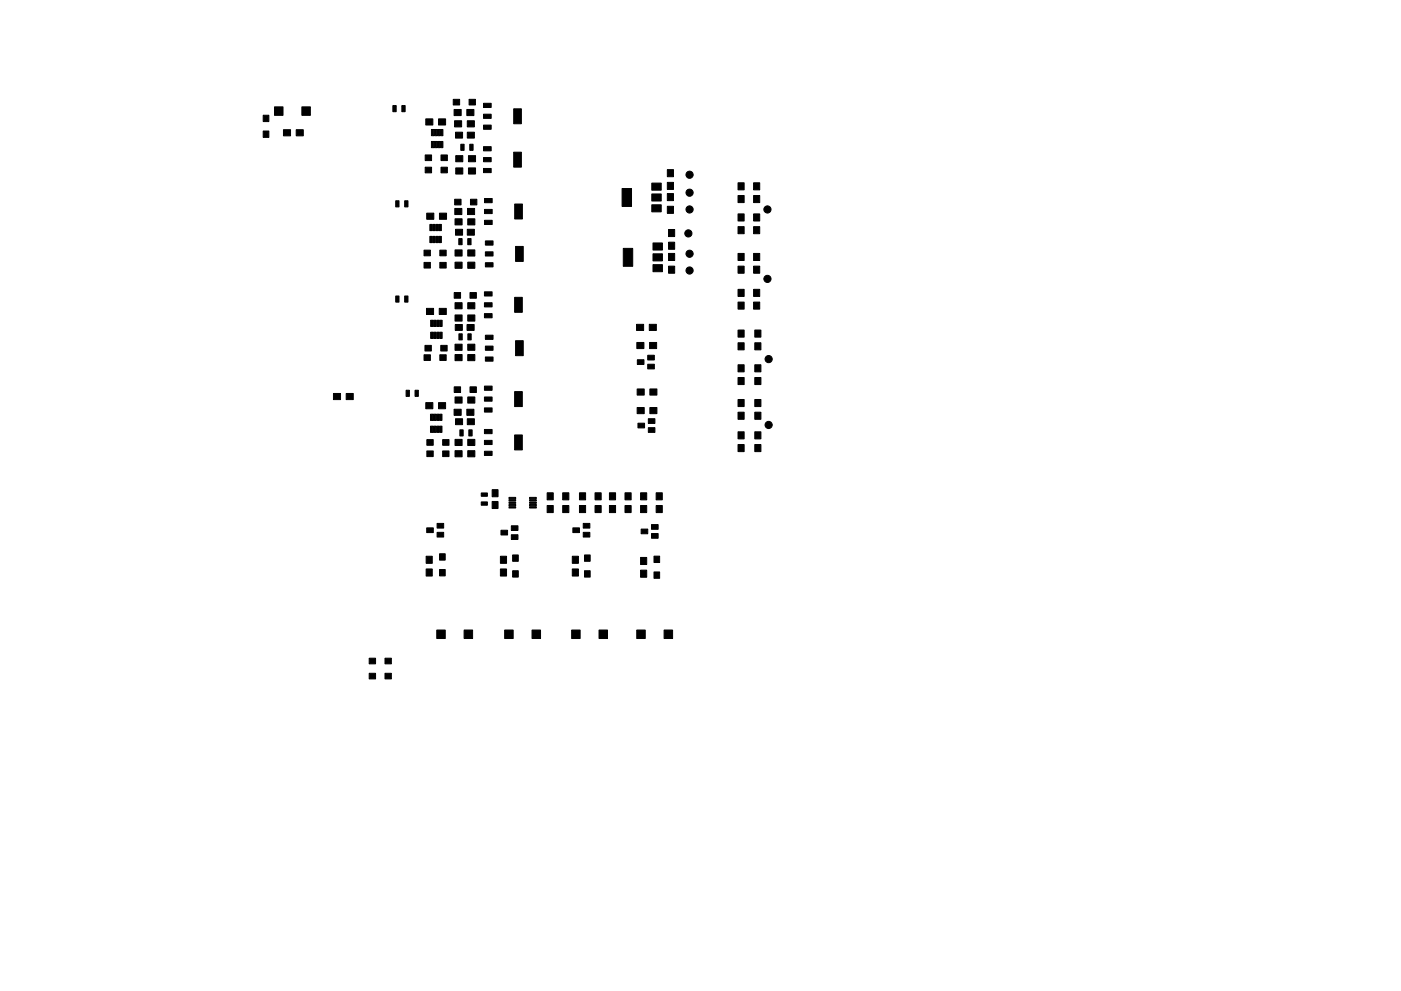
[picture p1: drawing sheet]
<svg xmlns="http://www.w3.org/2000/svg" width="297mm" height="210mm" viewBox="0 0 297 210" stroke-linecap="round" stroke-linejoin="round" font-family="sans-serif">
<g fill="#000" stroke="#000" stroke-width=".21">
<path d="M55.8 27.8h1.2v1.3h-1.2zM55.8 24.4h1.2v1.4h-1.2zM58.2 22.7h1.8v1.8h-1.8zM60.1 27.5h1.5v1.3h-1.5zM64 22.7h1.8v1.8h-1.8zM62.8 27.5h1.5v1.3h-1.5zM83.3 22.4h.7v1.3h-.7zM85.2 22.4h.7v1.3h-.7zM90.1 32.9h1.4v1.2h-1.4zM90.1 35.5h1.4v1.2h-1.4zM91.5 27.5h.5v1.3h-.5zM91.5 30h.5v1.3h-.5z"/>
<path d="M90.3 25.2h1.5v1.3h-1.5zM92.1 27.5h.5v1.3h-.5zM92.1 30h.5v1.3h-.5zM92.8 27.5h.5v1.3h-.5zM92.8 30h.5v1.3h-.5zM93.4 27.5h.5v1.3h-.5zM93.4 30h.5v1.3h-.5zM93.5 32.9h1.3v1.2h-1.3zM93.5 35.5h1.3v1.2h-1.3zM93 25.2h1.5v1.3h-1.5zM96.3 23.2h1.5v1.3h-1.5zM96.4 25.6h1.5v1.3h-1.5z"/>
<path d="M96.6 33h1.5v1.3h-1.5zM96.6 35.6h1.5v1.3h-1.5zM96.1 21.1h1.3v1.2h-1.3zM96.6 28h1.5v1.3h-1.5zM97.7 30.6h.7v1.3h-.7zM99 23.2h1.5v1.3h-1.5zM99.1 25.6h1.5v1.3h-1.5zM99.3 33h1.5v1.3h-1.5zM99.3 35.6h1.5v1.3h-1.5zM99.6 30.6h.7v1.3h-.7zM99.1 28h1.5v1.3h-1.5zM99.4 21.1h1.4v1.2h-1.4z"/>
<path d="M102.5 31.1h1.6v.9h-1.6zM102.5 33.4h1.6v.9h-1.6zM102.5 35.7h1.6v.9h-1.6zM102.5 21.9h1.6v.9h-1.6zM102.5 24.2h1.6v.9h-1.6zM102.5 26.5h1.6v.9h-1.6zM108.9 32.3h1.6v3.2h-1.6zM108.9 23.1h1.6v3.2h-1.6zM138.2 38.9h2v1.5h-2zM141.5 36h1.3v1.5h-1.3zM141.5 38.7h1.3v1.5h-1.3zM156.5 38.8h1.3v1.5h-1.3z"/>
<path d="M83.9 42.6h.7v1.3h-.7zM85.8 42.6h.7v1.3h-.7zM89.9 53.1h1.4v1.2h-1.4zM89.9 55.7h1.4v1.2h-1.4zM91.1 47.6h.5v1.3h-.5zM91.1 50.2h.5v1.3h-.5zM91.8 47.6h.5v1.3h-.5zM91.8 50.2h.5v1.3h-.5zM90.5 45.2h1.5v1.3h-1.5zM92.4 47.6h.5v1.3h-.5zM92.4 50.2h.5v1.3h-.5zM93.1 47.6h.5v1.3h-.5z"/>
<path d="M93.1 50.2h.5v1.3h-.5zM93.3 53.1h1.3v1.2h-1.3zM93.3 55.7h1.3v1.2h-1.3zM93.2 45.2h1.5v1.3h-1.5zM96.4 44.2h1.5v1.3h-1.5zM96.5 53h1.5v1.3h-1.5zM96.5 46.4h1.5v1.3h-1.5zM96.5 55.6h1.5v1.3h-1.5zM96.4 42.3h1.4v1.2h-1.4zM97.3 50.6h.7v1.3h-.7zM96.6 48.6h1.5v1.3h-1.5zM99.1 44.2h1.5v1.3h-1.5z"/>
<path d="M99.2 53h1.5v1.3h-1.5zM99.2 46.4h1.5v1.3h-1.5zM99.2 55.6h1.5v1.3h-1.5zM99.2 50.6h.7v1.3h-.7zM99.1 48.6h1.5v1.3h-1.5zM99.8 42.3h1.3v1.2h-1.3zM102.7 42.1h1.7v.9h-1.7zM102.7 44.4h1.7v.9h-1.7zM102.7 46.7h1.7v.9h-1.7zM102.9 51.1h1.6v.9h-1.6zM102.9 53.4h1.6v.9h-1.6zM102.9 55.7h1.6v.9h-1.6z"/>
<path d="M109.1 43.3h1.7v3.2h-1.7zM109.3 52.3h1.6v3.2h-1.6zM131.9 40h2v3.8h-2zM132.1 52.7h2v3.8h-2zM138.2 41.2h2v1.5h-2zM138.2 43.5h2v1.5h-2zM138.4 53.9h2v1.5h-2zM138.4 51.6h2v1.5h-2zM138.4 56.2h2v1.5h-2zM141.7 48.7h1.3v1.5h-1.3zM141.7 51.4h1.3v1.5h-1.3zM141.5 43.8h1.3v1.5h-1.3z"/>
<path d="M141.5 41.1h1.3v1.5h-1.3zM141.7 56.5h1.3v1.5h-1.3zM141.7 53.8h1.3v1.5h-1.3zM156.5 41.5h1.3v1.5h-1.3zM156.5 53.8h1.3v1.5h-1.3zM156.5 56.5h1.3v1.5h-1.3zM156.5 45.4h1.3v1.5h-1.3zM156.5 48.1h1.3v1.5h-1.3zM159.8 41.5h1.3v1.5h-1.3zM159.8 38.8h1.3v1.5h-1.3zM159.8 56.5h1.3v1.5h-1.3zM159.8 53.8h1.3v1.5h-1.3z"/>
<path d="M159.8 48.1h1.3v1.5h-1.3zM159.8 45.4h1.3v1.5h-1.3zM83.9 62.8h.7v1.3h-.7zM85.8 62.8h.7v1.3h-.7zM89.9 75.3h1.4v1.2h-1.4zM90.1 73.3h1.3v1.2h-1.3zM91.3 67.9h.5v1.4h-.5zM91.3 70.5h.5v1.3h-.5zM90.4 65.4h1.5v1.3h-1.5zM91.9 67.9h.5v1.4h-.5zM91.9 70.5h.5v1.3h-.5zM92.6 67.9h.5v1.4h-.5z"/>
<path d="M92.6 70.5h.5v1.3h-.5zM93.2 67.9h.5v1.4h-.5zM93.2 70.5h.5v1.3h-.5zM93.3 75.3h1.3v1.2h-1.3zM93.4 73.3h1.4v1.2h-1.4zM93.1 65.4h1.5v1.3h-1.5zM96.5 73h1.5v1.3h-1.5zM96.5 66.8h1.5v1.3h-1.5zM96.5 75.2h1.5v1.3h-1.5zM96.3 62.1h1.4v1.2h-1.4zM96.5 64.2h1.5v1.3h-1.5zM97.3 70.8h.7v1.3h-.7z"/>
<path d="M96.5 68.8h1.5v1.3h-1.5zM99.2 73h1.5v1.3h-1.5zM99.2 66.8h1.5v1.3h-1.5zM99.2 75.2h1.5v1.3h-1.5zM99.2 70.8h.7v1.3h-.7zM99 68.8h1.5v1.3h-1.5zM99.2 64.2h1.5v1.3h-1.5zM99.7 62.1h1.3v1.2h-1.3zM102.7 61.9h1.6v.9h-1.6zM102.7 64.2h1.6v.9h-1.6zM102.7 66.5h1.6v.9h-1.6zM102.9 71.1h1.6v.9h-1.6z"/>
<path d="M102.9 73.4h1.6v.9h-1.6zM102.9 75.7h1.6v.9h-1.6zM109.1 63.1h1.6v3.2h-1.6zM109.3 72.3h1.6v3.2h-1.6zM135 72.7h1.5v1.3h-1.5zM135 68.8h1.5v1.3h-1.5zM135.1 76.3h1.4v1h-1.4zM137.7 72.7h1.5v1.3h-1.5zM137.3 75.4h1.4v1h-1.4zM137.3 77.3h1.4v1h-1.4zM137.7 68.8h1.5v1.3h-1.5zM156.5 70h1.3v1.5h-1.3z"/>
<path d="M156.5 72.7h1.3v1.5h-1.3zM156.5 61.4h1.3v1.5h-1.3zM156.5 64.1h1.3v1.5h-1.3zM156.5 77.4h1.3v1.5h-1.3zM159.8 64.1h1.3v1.5h-1.3zM159.8 61.4h1.3v1.5h-1.3zM160 72.7h1.3v1.5h-1.3zM160 70h1.3v1.5h-1.3zM160 77.4h1.3v1.5h-1.3zM70.7 83.5h1.5v1.3h-1.5zM73.4 83.5h1.5v1.3h-1.5zM86.1 82.8h.7v1.3h-.7z"/>
<path d="M88 82.8h.7v1.3h-.7zM90.5 95.7h1.3v1.2h-1.3zM90.5 93.3h1.3v1.2h-1.3zM91.3 87.9h.5v1.3h-.5zM91.3 90.4h.5v1.3h-.5zM90.3 85.4h1.5v1.3h-1.5zM91.9 87.9h.5v1.3h-.5zM91.9 90.4h.5v1.3h-.5zM92.6 87.9h.5v1.3h-.5zM92.6 90.4h.5v1.3h-.5zM93.2 87.9h.5v1.3h-.5zM93.2 90.4h.5v1.3h-.5z"/>
<path d="M93.8 95.7h1.4v1.2h-1.4zM93.8 93.3h1.4v1.2h-1.4zM93 85.4h1.5v1.3h-1.5zM96.3 86.8h1.5v1.3h-1.5zM96.5 93.2h1.5v1.3h-1.5zM96.5 95.6h1.5v1.3h-1.5zM96.3 82.1h1.4v1.2h-1.4zM96.5 84.2h1.5v1.3h-1.5zM96.6 88.8h1.5v1.3h-1.5zM97.5 91.2h.7v1.3h-.7zM99 86.8h1.5v1.3h-1.5zM99.2 93.2h1.5v1.3h-1.5z"/>
<path d="M99.2 95.6h1.5v1.3h-1.5zM99.4 91.2h.7v1.3h-.7zM99.1 88.8h1.5v1.3h-1.5zM99.2 84.2h1.5v1.3h-1.5zM99.7 82.1h1.3v1.2h-1.3zM102.7 91.1h1.6v.9h-1.6zM102.7 93.4h1.6v.9h-1.6zM102.7 95.7h1.6v.9h-1.6zM102.7 81.9h1.6v.9h-1.6zM102.7 84.2h1.6v.9h-1.6zM102.7 86.5h1.6v.9h-1.6zM109.1 92.3h1.6v3.2h-1.6z"/>
<path d="M109.1 83.1h1.6v3.2h-1.6zM135.1 86.5h1.5v1.3h-1.5zM135.1 82.5h1.5v1.3h-1.5zM135.3 89.8h1.4v1h-1.4zM137.8 86.5h1.5v1.3h-1.5zM137.5 88.8h1.4v1h-1.4zM137.5 90.7h1.4v1h-1.4zM137.8 82.5h1.5v1.3h-1.5zM156.5 84.8h1.3v1.5h-1.3zM156.5 87.5h1.3v1.5h-1.3zM156.5 80.1h1.3v1.5h-1.3zM156.5 91.6h1.3v1.5h-1.3z"/>
<path d="M156.5 94.3h1.3v1.5h-1.3zM160 87.5h1.3v1.5h-1.3zM160 84.8h1.3v1.5h-1.3zM160 80.1h1.3v1.5h-1.3zM160 94.3h1.3v1.5h-1.3zM160 91.6h1.3v1.5h-1.3zM90.3 118h1.3v1.5h-1.3zM90.5 112h1.4v1h-1.4zM93.2 117.5h1.2v1.3h-1.2zM92.7 111h1.4v1h-1.4zM92.7 112.9h1.4v1h-1.4zM102 104.6h1.3v.7h-1.3z"/>
<path d="M102 106.5h1.3v.7h-1.3zM104.3 106.4h1.3v1.5h-1.3zM104.3 103.9h1.3v1.5h-1.3zM106.1 118h1.3v1.5h-1.3zM106.2 112.5h1.4v1h-1.4zM108.7 117.7h1.2v1.4h-1.2zM107.9 105.5h1.4v.3h-1.4zM107.9 106h1.4v.3h-1.4zM107.9 106.5h1.4v.3h-1.4zM107.9 107h1.4v.3h-1.4zM107.9 107.5h1.4v.3h-1.4zM108.4 111.6h1.4v1h-1.4z"/>
<path d="M108.4 113.5h1.4v1h-1.4zM112.3 107.5h1.4v.3h-1.4zM112.3 107h1.4v.3h-1.4zM112.3 106.5h1.4v.3h-1.4zM112.3 106h1.4v.3h-1.4zM112.3 105.5h1.4v.3h-1.4zM116 104.6h1.3v1.5h-1.3zM116 107.3h1.3v1.5h-1.3zM119.3 107.3h1.3v1.5h-1.3zM119.3 104.6h1.3v1.5h-1.3zM121.3 118h1.3v1.5h-1.3zM121.5 112h1.4v1h-1.4z"/>
<path d="M122.9 104.6h1.3v1.5h-1.3zM122.9 107.3h1.3v1.5h-1.3zM123.9 117.7h1.2v1.4h-1.2zM123.7 111h1.4v1h-1.4zM123.7 112.9h1.4v1h-1.4zM126.2 107.3h1.3v1.5h-1.3zM126.2 104.6h1.3v1.5h-1.3zM129.2 104.6h1.3v1.5h-1.3zM129.2 107.3h1.3v1.5h-1.3zM132.5 107.3h1.3v1.5h-1.3zM132.5 104.6h1.3v1.5h-1.3zM135.8 118.3h1.3v1.5h-1.3z"/>
<path d="M135.8 107.3h1.3v1.5h-1.3zM135.8 104.6h1.3v1.5h-1.3zM135.9 112.3h1.4v1h-1.4zM138.7 118h1.2v1.3h-1.2zM139.1 104.6h1.3v1.5h-1.3zM139.1 107.3h1.3v1.5h-1.3zM138.1 111.3h1.4v1h-1.4zM138.1 113.2h1.4v1h-1.4zM78.3 139.6h1.3v1.2h-1.3zM81.6 139.6h1.4v1.2h-1.4zM90.3 120.7h1.3v1.5h-1.3zM92.6 133.7h1.8v1.8h-1.8z"/>
<path d="M93.2 120.8h1.2v1.4h-1.2zM98.4 133.7h1.8v1.8h-1.8zM107 133.7h1.8v1.8h-1.8zM106.1 120.7h1.3v1.5h-1.3zM108.7 121.1h1.2v1.3h-1.2zM112.8 133.7h1.8v1.8h-1.8zM121.2 133.7h1.8v1.8h-1.8zM121.3 120.7h1.3v1.5h-1.3zM123.9 121.1h1.2v1.3h-1.2zM127 133.7h1.8v1.8h-1.8zM135 133.7h1.8v1.8h-1.8zM135.8 121h1.3v1.5h-1.3z"/>
<path d="M138.7 121.3h1.2v1.4h-1.2zM140.8 133.7h1.8v1.8h-1.8zM78.3 142.8h1.3v1.2h-1.3zM81.6 142.8h1.4v1.2h-1.4z"/>
<circle cx="146.2" cy="37.1" r=".76"/>
<circle cx="145.9" cy="49.5" r=".76"/>
<circle cx="146.2" cy="44.4" r=".76"/>
<circle cx="146.2" cy="57.4" r=".76"/>
<circle cx="146.2" cy="53.8" r=".76"/>
<circle cx="146.2" cy="40.9" r=".76"/>
<circle cx="162.7" cy="44.4" r=".76"/>
<circle cx="162.7" cy="59.2" r=".76"/>
<circle cx="163" cy="76.2" r=".76"/>
<circle cx="163" cy="90.2" r=".76"/>
</g>
</svg>
